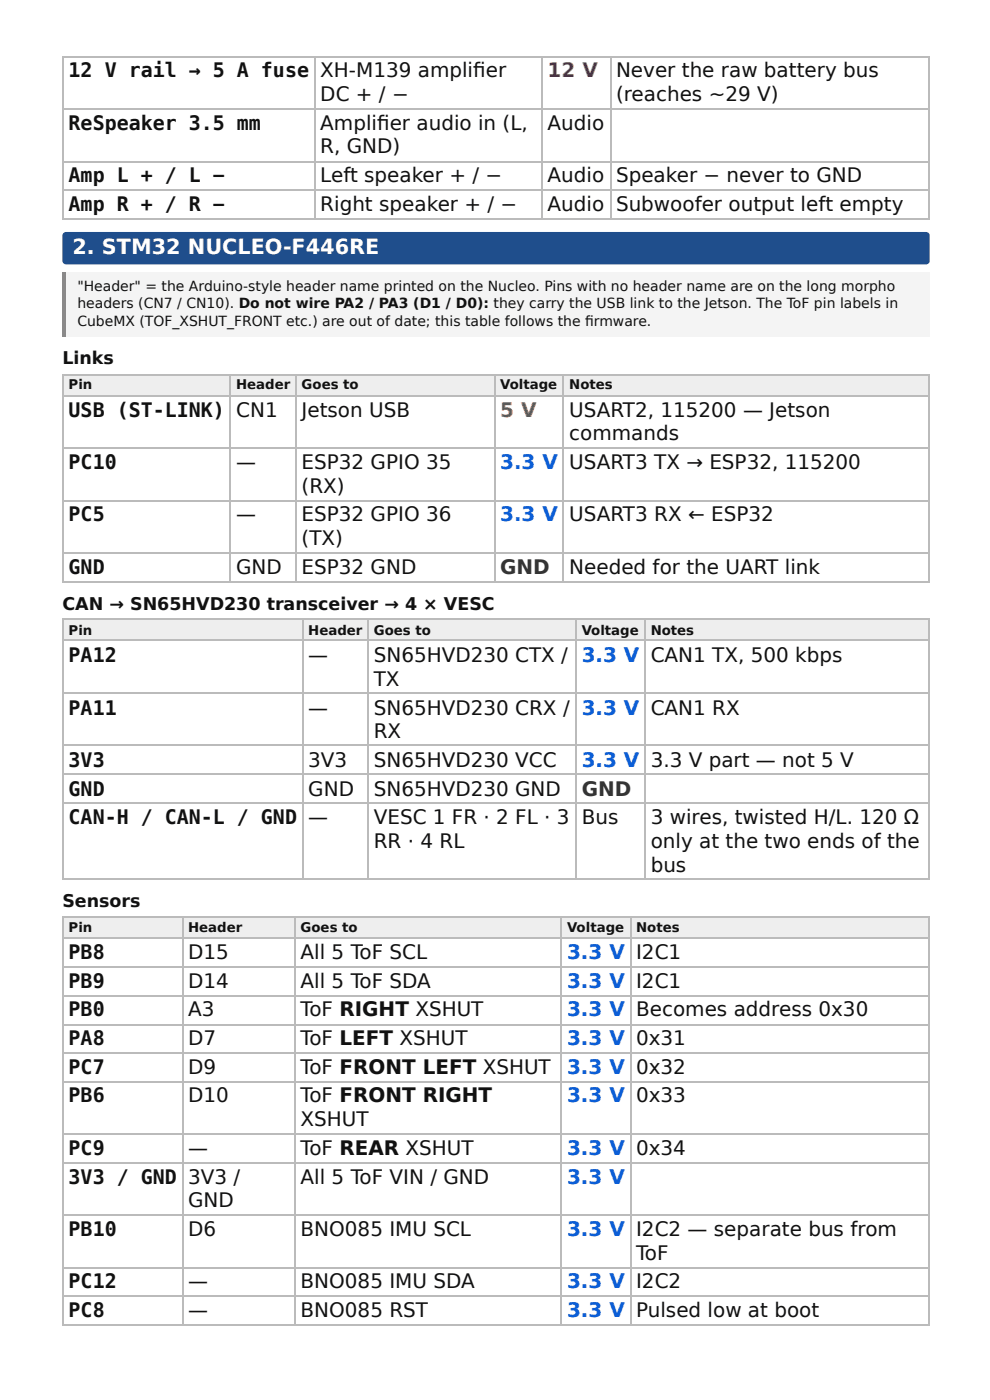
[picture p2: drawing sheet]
<svg xmlns="http://www.w3.org/2000/svg" width="210mm" height="297mm" viewBox="0 0 210 297" stroke-linecap="round" stroke-linejoin="round" font-family="sans-serif">
<defs><g id="words">
<text font-size="4.4" fill="#fff" x="15.3" y="54">2. STM32 NUCLEO-F446RE</text>
<g font-size="4.2" fill="#111">
<text x="14.6" y="16.4">12 V rail → 5 A fuse</text>
<text x="67.9" y="16.4">XH-M139 amplifi er</text>
<text x="130.6" y="16.4">Never the raw battery bus</text>
<text x="67.9" y="21.4">DC + / −</text>
<text x="130.6" y="21.4">(reaches ~29 V)</text>
<text x="14.6" y="27.5">ReSpeaker 3.5 mm</text>
<text x="67.9" y="27.5">Amplifi er audio in (L,</text>
<text x="116.1" y="27.5">Audio</text>
<text x="67.9" y="32.5">R, GND)</text>
<text x="14.6" y="38.6">Amp L + / L −</text>
<text x="67.9" y="38.6">Left speaker + / −</text>
<text x="116.1" y="38.6">Audio</text>
<text x="130.6" y="38.6">Speaker − never to GND</text>
<text x="14.6" y="44.7">Amp R + / R −</text>
<text x="67.9" y="44.7">Right speaker + / −</text>
<text x="116.1" y="44.7">Audio</text>
<text x="130.6" y="44.7">Subwoofer output left empty</text>
<text x="14.6" y="88.4">USB (ST-LINK)</text>
<text x="50.1" y="88.4">CN1</text>
<text x="63.9" y="88.4">Jetson USB</text>
<text x="120.7" y="88.4">USART2, 115200 — Jetson</text>
<text x="120.7" y="93.4">commands</text>
<text x="14.6" y="99.5">PC10</text>
<text x="50.1" y="99.5">—</text>
<text x="63.9" y="99.5">ESP32 GPIO 35</text>
<text x="120.7" y="99.5">USART3 TX → ESP32, 115200</text>
<text x="63.9" y="104.5">(RX)</text>
<text x="14.6" y="110.6">PC5</text>
<text x="50.1" y="110.6">—</text>
<text x="63.9" y="110.6">ESP32 GPIO 36</text>
<text x="120.7" y="110.6">USART3 RX ← ESP32</text>
<text x="63.9" y="115.6">(TX)</text>
<text x="14.6" y="121.7">GND</text>
<text x="50.1" y="121.7">GND</text>
<text x="63.9" y="121.7">ESP32 GND</text>
<text x="120.7" y="121.7">Needed for the UART link</text>
<text x="14.6" y="140.5">PA12</text>
<text x="65.4" y="140.5">—</text>
<text x="79.2" y="140.5">SN65HVD230 CTX /</text>
<text x="138" y="140.5">CAN1 TX, 500 kbps</text>
<text x="79.2" y="145.5">TX</text>
<text x="14.6" y="151.6">PA11</text>
<text x="65.4" y="151.6">—</text>
<text x="79.2" y="151.6">SN65HVD230 CRX /</text>
<text x="138" y="151.6">CAN1 RX</text>
<text x="79.2" y="156.6">RX</text>
<text x="14.6" y="162.7">3V3</text>
<text x="65.4" y="162.7">3V3</text>
<text x="79.2" y="162.7">SN65HVD230 VCC</text>
<text x="138" y="162.7">3.3 V part — not 5 V</text>
<text x="14.6" y="168.8">GND</text>
<text x="65.4" y="168.8">GND</text>
<text x="79.2" y="168.8">SN65HVD230 GND</text>
<text x="14.6" y="174.9">CAN-H / CAN-L / GND</text>
<text x="65.4" y="174.9">—</text>
<text x="79.2" y="174.9">VESC 1 FR · 2 FL · 3</text>
<text x="79.2" y="179.9">RR · 4 RL</text>
<text x="123.3" y="174.9">Bus</text>
<text x="138" y="174.9">3 wires, twisted H/L. 120 Ω</text>
<text x="138" y="179.9">only at the two ends of the</text>
<text x="138" y="184.9">bus</text>
<text x="14.6" y="203.5">PB8</text>
<text x="39.9" y="203.5">D15</text>
<text x="63.7" y="203.5">All 5 ToF SCL</text>
<text x="134.9" y="203.5">I2C1</text>
<text x="14.6" y="209.6">PB9</text>
<text x="39.9" y="209.6">D14</text>
<text x="63.7" y="209.6">All 5 ToF SDA</text>
<text x="134.9" y="209.6">I2C1</text>
<text x="14.6" y="215.6">PB0</text>
<text x="39.9" y="215.6">A3</text>
<text x="63.7" y="215.6">ToF RIGHT XSHUT</text>
<text x="134.9" y="215.6">Becomes address 0x30</text>
<text x="14.6" y="221.7">PA8</text>
<text x="39.9" y="221.7">D7</text>
<text x="63.7" y="221.7">ToF LEFT XSHUT</text>
<text x="134.9" y="221.7">0x31</text>
<text x="14.6" y="227.8">PC7</text>
<text x="39.9" y="227.8">D9</text>
<text x="63.7" y="227.8">ToF FRONT LEFT XSHUT</text>
<text x="134.9" y="227.8">0x32</text>
<text x="14.6" y="233.9">PB6</text>
<text x="39.9" y="233.9">D10</text>
<text x="63.7" y="233.9">ToF FRONT RIGHT</text>
<text x="134.9" y="233.9">0x33</text>
<text x="63.7" y="238.9">XSHUT</text>
<text x="14.6" y="245">PC9</text>
<text x="39.9" y="245">—</text>
<text x="63.7" y="245">ToF REAR XSHUT</text>
<text x="134.9" y="245">0x34</text>
<text x="14.6" y="251.1">3V3 / GND</text>
<text x="39.9" y="251.1">3V3 /</text>
<text x="63.7" y="251.1">All 5 ToF VIN / GND</text>
<text x="39.9" y="256.1">GND</text>
<text x="14.6" y="262.2">PB10</text>
<text x="39.9" y="262.2">D6</text>
<text x="63.7" y="262.2">BNO085 IMU SCL</text>
<text x="134.9" y="262.2">I2C2 — separate bus from</text>
<text x="134.9" y="267.2">ToF</text>
<text x="14.6" y="273.3">PC12</text>
<text x="39.9" y="273.3">—</text>
<text x="63.7" y="273.3">BNO085 IMU SDA</text>
<text x="134.9" y="273.3">I2C2</text>
<text x="14.6" y="279.4">PC8</text>
<text x="39.9" y="279.4">—</text>
<text x="63.7" y="279.4">BNO085 RST</text>
<text x="134.9" y="279.4">Pulsed low at boot</text>
</g>
<text font-size="4.2" fill="#a3007a" x="116.1" y="16.4">12 V</text>
<text font-size="4.2" fill="#b35c00" x="106" y="88.4">5 V</text>
<g font-size="4.2" fill="#0b5ed7">
<text x="106" y="99.5">3.3 V</text>
<text x="106" y="110.6">3.3 V</text>
<text x="123.3" y="140.5">3.3 V</text>
<text x="123.3" y="151.6">3.3 V</text>
<text x="123.3" y="162.7">3.3 V</text>
<text x="120.2" y="203.5">3.3 V</text>
<text x="120.2" y="209.6">3.3 V</text>
<text x="120.2" y="215.6">3.3 V</text>
<text x="120.2" y="221.7">3.3 V</text>
<text x="120.2" y="227.8">3.3 V</text>
<text x="120.2" y="233.9">3.3 V</text>
<text x="120.2" y="245">3.3 V</text>
<text x="120.2" y="251.1">3.3 V</text>
<text x="120.2" y="262.2">3.3 V</text>
<text x="120.2" y="273.3">3.3 V</text>
<text x="120.2" y="279.4">3.3 V</text>
</g>
<g font-size="4.2" fill="#333">
<text x="106" y="121.7">GND</text>
<text x="123.3" y="168.8">GND</text>
</g>
<g font-size="3.7" fill="#111">
<text x="13.2" y="77.3">Links</text>
<text x="13.2" y="129.4">CAN → SN65HVD230 transceiver → 4 × VESC</text>
<text x="13.2" y="192.4">Sensors</text>
</g>
<g font-size="3" fill="#111">
<text x="16.4" y="61.6">&quot;Header&quot; = the Arduino-style header name printed on the Nucleo. Pins with no header name are on the long morpho</text>
<text x="16.4" y="65.4">headers (CN7 / CN10). Do not wire PA2 / PA3 (D1 / D0): they carry the USB link to the Jetson. The ToF pin labels in</text>
<text x="16.4" y="69.1">CubeMX (TOF_XSHUT_FRONT etc.) are out of date; this table follows the fi rmware.</text>
</g>
<g font-size="2.8" fill="#111">
<text x="14.6" y="82.6">Pin</text>
<text x="50.1" y="82.6">Header</text>
<text x="63.9" y="82.6">Goes to</text>
<text x="106" y="82.6">Voltage</text>
<text x="120.7" y="82.6">Notes</text>
<text x="14.6" y="134.7">Pin</text>
<text x="65.4" y="134.7">Header</text>
<text x="79.2" y="134.7">Goes to</text>
<text x="123.3" y="134.7">Voltage</text>
<text x="138" y="134.7">Notes</text>
<text x="14.6" y="197.6">Pin</text>
<text x="39.9" y="197.6">Header</text>
<text x="63.7" y="197.6">Goes to</text>
<text x="120.2" y="197.6">Voltage</text>
<text x="134.9" y="197.6">Notes</text>
</g>
</g></defs>
<path d="M13.2 12h183.9M13.4 11.9v34.7M66.8 11.9v34.7M115 11.9v34.7M129.5 11.9v34.7M197 11.9v34.7M13.2 23.2h183.9M13.2 34.3h183.9M13.2 40.3h183.9M13.2 46.4h183.9" fill="none" stroke="#bbb" stroke-width=".26"/>
<path d="M13.5 49.4l.5-.2h182.3a.79 .79 0 0 1 .8 .8v5.3a.79 .79 0 0 1-.8 .8h-182.3a.79 .79 0 0 1-.8-.8v-5.3z" fill="#1f4e8c"/>
<path d="M13.2 57.7h183.9v13.7h-183.9z" fill="#f4f4f4"/>
<path d="M13.2 57.7h.8v13.7h-.8z" fill="#888"/>
<g fill="#eee">
<path d="M13.5 79.4h35.4v4.5h-35.4z"/>
<path d="M48.9 79.4h13.8v4.5h-13.8z"/>
<path d="M62.7 79.4h42.1v4.5h-42.1z"/>
<path d="M104.8 79.4h14.8v4.5h-14.8z"/>
<path d="M119.6 79.4h77.5v4.5h-77.5z"/>
</g>
<path d="M13.2 79.5h183.9M13.4 79.4v44.2M48.8 79.4v44.2M62.8 79.4v44.2M104.9 79.4v44.2M119.5 79.4v44.2M197 79.4v44.2M13.2 84h183.9M13.2 95.1h183.9M13.2 106.2h183.9M13.2 117.3h183.9M13.2 123.4h183.9" fill="none" stroke="#bbb" stroke-width=".26"/>
<g fill="#eee">
<path d="M13.5 131.5h50.8v4.5h-50.8z"/>
<path d="M64.3 131.5h13.8v4.5h-13.8z"/>
<path d="M78.1 131.5h44.1v4.5h-44.1z"/>
<path d="M122.2 131.5h14.6v4.5h-14.6z"/>
<path d="M136.8 131.5h60.3v4.5h-60.3z"/>
</g>
<g fill="none" stroke="#bbb" stroke-width=".26">
<path d="M13.2 131.4h183.9M13.2 135.9h183.9M13.4 131.2v55.3M64.2 131.2v55.3M77.9 131.2v55.3M122.1 131.2v55.3M136.7 131.2v55.3M197 131.2v55.3M13.2 147h183.9M13.2 158.1h183.9M13.2 164.2h183.9M13.2 170.3h183.9"/>
<path d="M13.2 186.4h183.9"/>
</g>
<g fill="#eee">
<path d="M13.5 194.5h25.1v4.5h-25.1z"/>
<path d="M38.6 194.5h23.8v4.5h-23.8z"/>
<path d="M62.4 194.5h56.7v4.5h-56.7z"/>
<path d="M119.1 194.5h14.5v4.5h-14.5z"/>
<path d="M133.6 194.5h63.5v4.5h-63.5z"/>
</g>
<g fill="none" stroke="#bbb" stroke-width=".26">
<path d="M13.2 194.6h183.9M13.2 199.1h183.9M13.4 194.5v86.5M38.8 194.5v86.5M62.6 194.5v86.5M118.9 194.5v86.5M133.7 194.5v86.5M197 194.5v86.5M13.2 205.2h183.9M13.2 211.3h183.9M13.2 217.4h183.9M13.2 223.4h183.9"/>
<path d="M13.2 229.5h183.9M13.2 240.6h183.9M13.2 246.7h183.9M13.2 257.8h183.9M13.2 268.9h183.9M13.2 275h183.9M13.2 281.1h183.9"/>
</g>
<use href="#words"/>
</svg>
